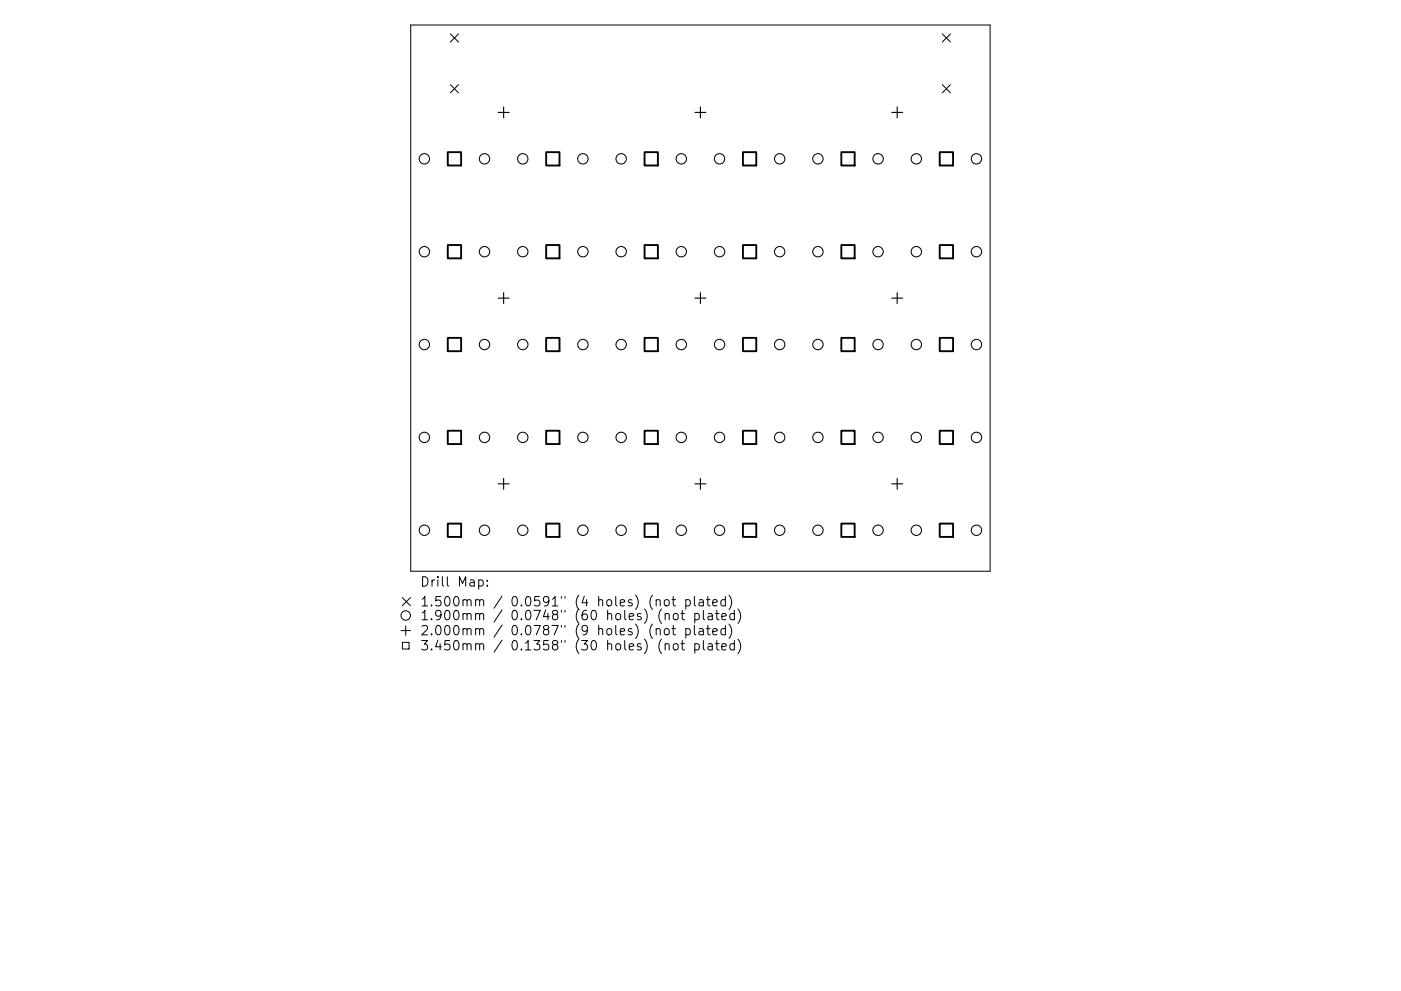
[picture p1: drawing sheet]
<svg xmlns="http://www.w3.org/2000/svg" width="297mm" height="210mm" viewBox="0 0 297 210" stroke-linecap="round" stroke-linejoin="round" font-family="sans-serif">
<defs><g id="words">
<g font-size="2.8">
<text x="89" y="124.5">Drill Map:</text>
<text x="89" y="128.7">1.500mm / 0.0591&quot; (4 holes) (not plated)</text>
<text x="89" y="131.6">1.900mm / 0.0748&quot; (60 holes) (not plated)</text>
<text x="89" y="134.8">2.000mm / 0.0787&quot; (9 holes) (not plated)</text>
<text x="89" y="138">3.450mm / 0.1358&quot; (30 holes) (not plated)</text>
</g>
</g></defs>
<g fill="none" stroke="#000" stroke-width=".21">
<path d="M87.1 5.3h122.8v115.9h-122.8zM95.5 7.2l1.7 1.7M95.5 18l1.7 1.7M97.2 7.2l-1.7 1.7M97.2 18l-1.7 1.7M199.8 7.2l1.7 1.7M199.8 18l1.7 1.7M201.5 7.2l-1.7 1.7M201.5 18l-1.7 1.7M85 133.8h2M85.3 126.8l1.7 1.7M85.3 136.3h1.4v1.4h-1.4z"/>
<path d="M86 132.8v2M87 126.8l-1.7 1.7M101.5 123.1l.6-.1 .4 .4v.6l-.2 .3h-.8M103.3 124.2v.2M103.3 123.1v.2M139.1 127.4l.3-.2 .5 .1 .1 1.3M139.1 133.6a.5 .5 0 0 1 .9 0v1.1M140.9 127.4l.3-.2a.54 .54 0 0 1 .7 .4l-.1 .8-.6 .2-.4-.4zM140.9 133.6l.3-.2 .6 .2 .1 .7-.2 .3-.5 .1-.3-.2zM141 130.4a.5 .5 0 0 1 .9 0v1.1M141 136.8l.3-.2 .5 .1 .1 1.2M142.5 127.2h.7"/>
<path d="M142.5 133.4h.7M142.7 126.6v1.7l.1 .2 .4 .1M142.7 132.7v1.7l.1 .2 .4 .1M142.8 130.4a.54 .54 0 0 1 .6-.2 .54 .54 0 0 1 .4 .3l-.1 .8a.54 .54 0 0 1-.5 .2 .54 .54 0 0 1-.5-.4zM142.8 136.8l.3-.2 .6 .2v.9a.54 .54 0 0 1-.5 .2 .54 .54 0 0 1-.5-.4zM144.4 130.2h.7M144.4 136.6h.7M144.6 129.5v1.7l.1 .2 .4 .1M144.6 135.9v1.7l.1 .2 .4 .1M145.4 127.3l.6-.1 .4 .4v.6l-.2 .3h-.8M145.4 133.5l.6-.1 .4 .3v.6l-.2 .3h-.8M145.4 127.2v2"/>
<path d="M145.4 133.4v2M147.2 126.6v1.7l.3 .3M147.2 132.7v1.7l.3 .3M147.3 130.3l.6-.1 .4 .3v.6l-.2 .3h-.8M147.3 136.7l.6-.1 .4 .3v.6l-.2 .3h-.8M147.3 130.2v2M147.3 136.6v2M148.3 127.3h.7l.1 1.3M148.3 133.5h.7l.1 1.2M149.1 127.7l-.6 .1a.39 .39 0 0 0-.3 .4 .39 .39 0 0 0 .3 .4l.6-.1M149.1 129.5v1.7l.3 .3M149.1 133.8l-.6 .1a.39 .39 0 0 0-.3 .4 .39 .39 0 0 0 .3 .4l.6-.1"/>
<path d="M149.1 135.9v1.7l.3 .3M149.8 127.2h.8M149.8 133.4h.8M150.1 126.6v1.7l.1 .2 .4 .1M150.1 132.7v1.7l.1 .2 .4 .1M150.2 130.3h.7l.1 1.2M150.2 136.7h.7l.1 1.2M151 130.6l-.6 .1a.39 .39 0 0 0-.3 .4 .39 .39 0 0 0 .3 .4l.6-.1M151 137l-.6 .1a.39 .39 0 0 0-.3 .4 .39 .39 0 0 0 .3 .4l.6-.1M151.1 127.9l1-.2-.1-.4-.6-.1-.3 .3 .1 1h.8M151.1 134l1-.2-.1-.3-.6-.1-.3 .2 .1 1h.8M151.7 130.2h.8"/>
<path d="M151.7 136.6h.8M152 129.5v1.7l.1 .2 .4 .1M152 135.9v1.7l.1 .2 .4 .1M153 130.8l1-.2-.1-.3-.6-.1-.3 .2 .1 1h.8M153 137.2l1-.2-.1-.3-.6-.1-.3 .2 .1 1h.8M153.8 127.3l-.6-.1-.4 .4v.6l.2 .3h.8M153.8 133.5l-.6-.1-.4 .3v.6l.2 .3h.8M153.8 126.6v2M153.8 132.7v2M154.6 126.3a2.29 2.29 0 0 1 0 3M154.6 132.4a2.29 2.29 0 0 1 0 3.1M155.7 130.3l-.6-.1-.4 .3v.6l.2 .3h.8"/>
<path d="M155.7 136.7l-.6-.1-.4 .3v.6l.2 .3h.8M155.7 129.5v2M155.7 135.9v2M156.5 129.2a2.29 2.29 0 0 1 0 3.1M156.5 135.6a2.29 2.29 0 0 1 0 3.1"/>
<circle cx="86" cy="130.6" r="1"/>
</g>
<g fill="none" stroke="#000" stroke-width=".22">
<circle cx="90" cy="33.7" r="1.1"/>
<circle cx="102.7" cy="33.7" r="1.1"/>
<circle cx="110.8" cy="33.7" r="1.1"/>
<circle cx="123.6" cy="33.7" r="1.1"/>
<circle cx="131.7" cy="33.7" r="1.1"/>
<circle cx="144.4" cy="33.7" r="1.1"/>
<circle cx="152.6" cy="33.7" r="1.1"/>
<circle cx="165.3" cy="33.7" r="1.1"/>
<circle cx="173.4" cy="33.7" r="1.1"/>
<circle cx="186.2" cy="33.7" r="1.1"/>
<circle cx="194.3" cy="33.7" r="1.1"/>
<circle cx="207" cy="33.7" r="1.1"/>
<circle cx="90" cy="53.4" r="1.1"/>
<circle cx="102.7" cy="53.4" r="1.1"/>
<circle cx="110.8" cy="53.4" r="1.1"/>
<circle cx="123.6" cy="53.4" r="1.1"/>
<circle cx="131.7" cy="53.4" r="1.1"/>
<circle cx="144.4" cy="53.4" r="1.1"/>
<circle cx="152.6" cy="53.4" r="1.1"/>
<circle cx="165.3" cy="53.4" r="1.1"/>
<circle cx="173.4" cy="53.4" r="1.1"/>
<circle cx="186.2" cy="53.4" r="1.1"/>
<circle cx="194.3" cy="53.4" r="1.1"/>
<circle cx="207" cy="53.4" r="1.1"/>
<circle cx="90" cy="73.1" r="1.1"/>
<circle cx="102.7" cy="73.1" r="1.1"/>
<circle cx="110.8" cy="73.1" r="1.1"/>
<circle cx="123.6" cy="73.1" r="1.1"/>
<circle cx="131.7" cy="73.1" r="1.1"/>
<circle cx="144.4" cy="73.1" r="1.1"/>
<circle cx="152.6" cy="73.1" r="1.1"/>
<circle cx="165.3" cy="73.1" r="1.1"/>
<circle cx="173.4" cy="73.1" r="1.1"/>
<circle cx="186.2" cy="73.1" r="1.1"/>
<circle cx="194.3" cy="73.1" r="1.1"/>
<circle cx="207" cy="73.1" r="1.1"/>
<circle cx="90" cy="92.8" r="1.1"/>
<circle cx="102.7" cy="92.8" r="1.1"/>
<circle cx="110.8" cy="92.8" r="1.1"/>
<circle cx="123.6" cy="92.8" r="1.1"/>
<circle cx="131.7" cy="92.8" r="1.1"/>
<circle cx="144.4" cy="92.8" r="1.1"/>
<circle cx="152.6" cy="92.8" r="1.1"/>
<circle cx="165.3" cy="92.8" r="1.1"/>
<circle cx="173.4" cy="92.8" r="1.1"/>
<circle cx="186.2" cy="92.8" r="1.1"/>
<circle cx="194.3" cy="92.8" r="1.1"/>
<circle cx="207" cy="92.8" r="1.1"/>
<circle cx="90" cy="112.5" r="1.1"/>
<circle cx="102.7" cy="112.5" r="1.1"/>
<circle cx="110.8" cy="112.5" r="1.1"/>
<circle cx="123.6" cy="112.5" r="1.1"/>
<circle cx="131.7" cy="112.5" r="1.1"/>
<circle cx="144.4" cy="112.5" r="1.1"/>
<circle cx="152.6" cy="112.5" r="1.1"/>
<circle cx="165.3" cy="112.5" r="1.1"/>
<circle cx="173.4" cy="112.5" r="1.1"/>
<circle cx="186.2" cy="112.5" r="1.1"/>
<circle cx="194.3" cy="112.5" r="1.1"/>
<circle cx="207" cy="112.5" r="1.1"/>
</g>
<g fill="none" stroke="#000" stroke-width=".23">
<path d="M105.6 23.8h2.3M106.8 22.7v2.3M147.3 23.8h2.4M148.5 22.7v2.3M189.1 23.8h2.3M190.2 22.7v2.3M105.6 63.3h2.3M106.8 62.1v2.3M147.3 63.3h2.4M148.5 62.1v2.3M189.1 63.3h2.3M190.2 62.1v2.3"/>
<path d="M105.6 102.7h2.3M106.8 101.5v2.3M147.3 102.7h2.4M148.5 101.5v2.3M189.1 102.7h2.3M190.2 101.5v2.3"/>
</g>
<g fill="none" stroke="#000" stroke-width=".4">
<path d="M94.9 32.3h2.9v2.8h-2.9zM115.8 32.3h2.8v2.8h-2.8zM136.7 32.3h2.8v2.8h-2.8zM157.5 32.3h2.8v2.8h-2.8zM178.4 32.3h2.8v2.8h-2.8zM199.2 32.3h2.9v2.8h-2.9zM94.9 52h2.9v2.8h-2.9zM115.8 52h2.8v2.8h-2.8zM136.7 52h2.8v2.8h-2.8zM157.5 52h2.8v2.8h-2.8zM178.4 52h2.8v2.8h-2.8zM199.2 52h2.9v2.8h-2.9z"/>
<path d="M94.9 71.7h2.9v2.8h-2.9zM115.8 71.7h2.8v2.8h-2.8zM136.7 71.7h2.8v2.8h-2.8zM157.5 71.7h2.8v2.8h-2.8zM178.4 71.7h2.8v2.8h-2.8zM199.2 71.7h2.9v2.8h-2.9zM94.9 91.4h2.9v2.8h-2.9zM115.8 91.4h2.8v2.8h-2.8zM136.7 91.4h2.8v2.8h-2.8zM157.5 91.4h2.8v2.8h-2.8zM178.4 91.4h2.8v2.8h-2.8zM199.2 91.4h2.9v2.8h-2.9z"/>
<path d="M94.9 111.1h2.9v2.8h-2.9zM115.8 111.1h2.8v2.8h-2.8zM136.7 111.1h2.8v2.8h-2.8zM157.5 111.1h2.8v2.8h-2.8zM178.4 111.1h2.8v2.8h-2.8zM199.2 111.1h2.9v2.8h-2.9z"/>
</g>
<use href="#words"/>
</svg>
